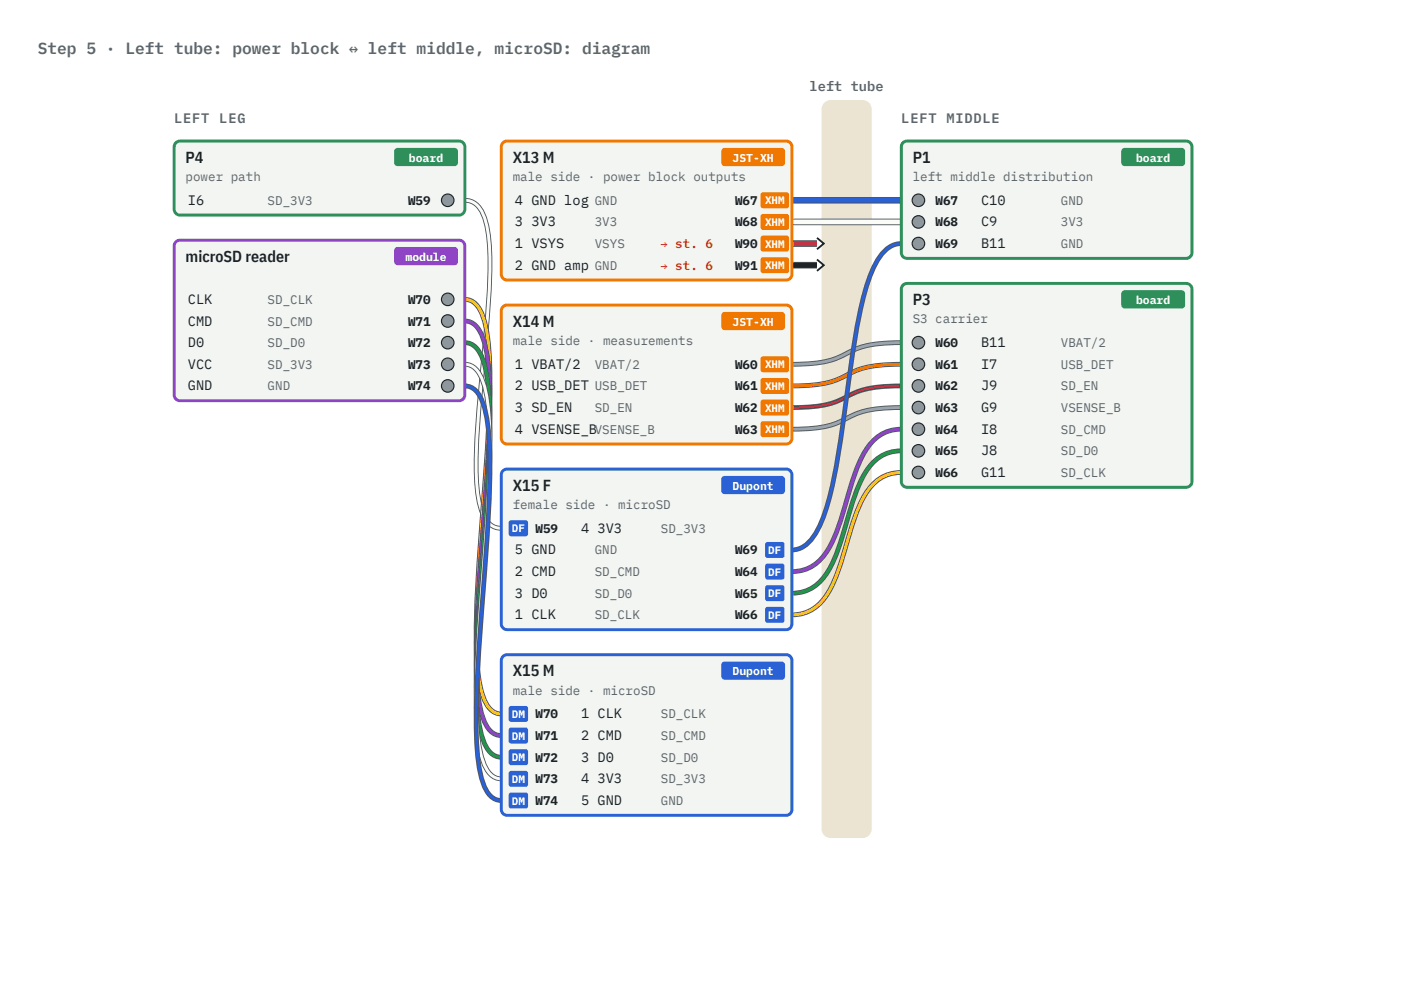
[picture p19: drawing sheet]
<svg xmlns="http://www.w3.org/2000/svg" width="297mm" height="210mm" viewBox="0 0 297 210" stroke-linecap="round" stroke-linejoin="round" font-family="sans-serif">
<defs><g id="words">
<text font-size="3.4" fill="#5e676d" x="8" y="11.5">Step 5 · Left tube: power block ↔ left middle, microSD: diagram</text>
<g font-size="3.4" fill="#1d2226">
<text x="39.4" y="34.5">P4</text>
<text x="108.7" y="34.5">X13 M</text>
<text x="193.5" y="34.5">P1</text>
<text x="39.4" y="55.5">microSD reader</text>
<text x="193.5" y="64.7">P3</text>
<text x="108.7" y="69.3">X14 M</text>
<text x="108.7" y="104.1">X15 F</text>
<text x="108.7" y="143.5">X15 M</text>
</g>
<g font-size="2.9" fill="#5e676d">
<text x="171.7" y="19.3">left tube</text>
<text x="36.9" y="26.1">l e f t</text>
<text x="46.5" y="26.1">l e g</text>
<text x="191.1" y="26.1">l e f t</text>
<text x="200.7" y="26.1">mi d d l e</text>
</g>
<g font-size="2.9" fill="#1d2226">
<text x="39.8" y="43.5">I6</text>
<text x="109.2" y="43.5">4 GND log GND</text>
<text x="208" y="43.5">C10</text>
<text x="109.2" y="48.1">3 3V3</text>
<text x="109.2" y="52.6">1 VSYS</text>
<text x="208" y="48.1">C9</text>
<text x="208" y="52.6">B11</text>
<text x="109.2" y="57.2">2 GND amp GND</text>
<text x="39.8" y="64.5">CLK</text>
<text x="39.8" y="69.1">CMD</text>
<text x="39.8" y="73.7">D0</text>
<text x="208" y="73.7">B11</text>
<text x="39.8" y="78.3">VCC</text>
<text x="39.8" y="82.8">GND</text>
<text x="109.2" y="78.3">1 VBAT/2</text>
<text x="109.2" y="82.8">2 USB_DET USB_DET</text>
<text x="208" y="78.3">I7</text>
<text x="208" y="82.8">J9</text>
<text x="109.2" y="87.4">3 SD_EN</text>
<text x="208" y="87.4">G9</text>
<text x="109.2" y="92">4 VSENSE_BVSENSE_B</text>
<text x="208" y="92">I8</text>
<text x="208" y="96.6">J8</text>
<text x="208" y="101.2">G11</text>
<text x="123.2" y="113.1">4 3V3</text>
<text x="109.2" y="117.6">5 GND</text>
<text x="109.2" y="122.2">2 CMD</text>
<text x="109.2" y="126.8">3 D0</text>
<text x="109.2" y="131.4">1 CLK</text>
<text x="123.2" y="152.4">1 CLK</text>
<text x="123.2" y="157">2 CMD</text>
<text x="123.2" y="161.6">3 D0</text>
<text x="123.2" y="166.2">4 3V3</text>
<text x="123.2" y="170.8">5 GND</text>
</g>
<g font-size="2.7" fill="#5e676d">
<text x="39.4" y="38.4">power path</text>
<text x="108.7" y="38.4">male side · power block outputs</text>
<text x="193.5" y="38.4">left middle distribution</text>
<text x="56.7" y="43.5">SD_3V3</text>
<text x="224.9" y="43.5">GND</text>
<text x="126.1" y="48.1">3V3</text>
<text x="126.1" y="52.6">VSYS</text>
<text x="224.9" y="48.1">3V3</text>
<text x="224.9" y="52.6">GND</text>
<text x="56.7" y="64.5">SD_CLK</text>
<text x="56.7" y="69.1">SD_CMD</text>
<text x="193.5" y="68.6">S3 carrier</text>
<text x="56.7" y="73.7">SD_D0</text>
<text x="108.7" y="73.2">male side · measurements</text>
<text x="224.9" y="73.7">VBAT/2</text>
<text x="56.7" y="78.3">SD_3V3</text>
<text x="56.7" y="82.8">GND</text>
<text x="126.1" y="78.3">VBAT/2</text>
<text x="224.9" y="78.3">USB_DET</text>
<text x="224.9" y="82.8">SD_EN</text>
<text x="126.1" y="87.4">SD_EN</text>
<text x="224.9" y="87.4">VSENSE_B</text>
<text x="224.9" y="92">SD_CMD</text>
<text x="224.9" y="96.6">SD_D0</text>
<text x="224.9" y="101.2">SD_CLK</text>
<text x="108.7" y="108">female side · microSD</text>
<text x="140.1" y="113.1">SD_3V3</text>
<text x="126.1" y="117.6">GND</text>
<text x="126.1" y="122.2">SD_CMD</text>
<text x="126.1" y="126.8">SD_D0</text>
<text x="126.1" y="131.4">SD_CLK</text>
<text x="108.7" y="147.4">male side · microSD</text>
<text x="140.1" y="152.4">SD_CLK</text>
<text x="140.1" y="157">SD_CMD</text>
<text x="140.1" y="161.6">SD_D0</text>
<text x="140.1" y="166.2">SD_3V3</text>
<text x="140.1" y="170.8">GND</text>
</g>
<g font-size="2.7" fill="#1d2226">
<text x="86.5" y="43.5">W59</text>
<text x="155.9" y="43.5">W67</text>
<text x="198.3" y="43.5">W67</text>
<text x="155.9" y="48.1">W68</text>
<text x="155.9" y="52.6">W90</text>
<text x="198.3" y="48.1">W68</text>
<text x="198.3" y="52.6">W69</text>
<text x="155.9" y="57.2">W91</text>
<text x="86.5" y="64.5">W70</text>
<text x="86.5" y="69.1">W71</text>
<text x="86.5" y="73.7">W72</text>
<text x="198.3" y="73.7">W60</text>
<text x="86.5" y="78.3">W73</text>
<text x="86.5" y="82.8">W74</text>
<text x="155.9" y="78.3">W60</text>
<text x="155.9" y="82.8">W61</text>
<text x="198.3" y="78.3">W61</text>
<text x="198.3" y="82.8">W62</text>
<text x="155.9" y="87.4">W62</text>
<text x="198.3" y="87.4">W63</text>
<text x="155.9" y="92">W63</text>
<text x="198.3" y="92">W64</text>
<text x="198.3" y="96.6">W65</text>
<text x="198.3" y="101.2">W66</text>
<text x="113.5" y="113.1">W59</text>
<text x="155.9" y="117.6">W69</text>
<text x="155.9" y="122.2">W64</text>
<text x="155.9" y="126.8">W65</text>
<text x="155.9" y="131.4">W66</text>
<text x="113.5" y="152.4">W70</text>
<text x="113.5" y="157">W71</text>
<text x="113.5" y="161.6">W72</text>
<text x="113.5" y="166.2">W73</text>
<text x="113.5" y="170.8">W74</text>
</g>
<g font-size="2.7" fill="#c0392b">
<text x="140.1" y="52.6">→ st. 6</text>
<text x="140.1" y="57.2">→ st. 6</text>
</g>
<g font-size="2.4" fill="#fff">
<text x="86.7" y="34.3">board</text>
<text x="155.3" y="34.3">JST-XH</text>
<text x="240.9" y="34.3">board</text>
<text x="86" y="55.3">module</text>
<text x="240.9" y="64.5">board</text>
<text x="155.3" y="69.1">JST-XH</text>
<text x="155.3" y="103.9">Dupont</text>
<text x="155.3" y="143.3">Dupont</text>
</g>
<g font-size="2.3" fill="#fff">
<text x="162.2" y="43.4">XHM</text>
<text x="162.2" y="48">XHM</text>
<text x="162.2" y="52.5">XHM</text>
<text x="162.2" y="57.1">XHM</text>
<text x="162.2" y="78.2">XHM</text>
<text x="162.2" y="82.8">XHM</text>
<text x="162.2" y="87.3">XHM</text>
<text x="162.2" y="91.9">XHM</text>
<text x="108.5" y="113">DF</text>
<text x="162.9" y="117.5">DF</text>
<text x="162.9" y="122.1">DF</text>
<text x="162.9" y="126.7">DF</text>
<text x="162.9" y="131.3">DF</text>
<text x="108.5" y="152.3">DM</text>
<text x="108.5" y="156.9">DM</text>
<text x="108.5" y="161.5">DM</text>
<text x="108.5" y="166.1">DM</text>
<text x="108.5" y="170.7">DM</text>
</g>
</g></defs>
<path d="M174.7 21.8l.9-.5 .5-.1h6.8a1.93 1.93 0 0 1 1.9 2v152.7a1.93 1.93 0 0 1-1.9 1.9h-6.8a1.93 1.93 0 0 1-1.9-1.9v-152.7l.1-.6z" fill="#ece4d2"/>
<g fill="none" stroke="#4c555b" stroke-width="1" stroke-linecap="butt">
<path d="M98.6 42.5l1.6 .3 1.3 1.1 1 1.6a30 30 0 0 1 1.4 11.3 392.1 392.1 0 0 1-2.3 29.1 107.8 107.8 0 0 0-.4 18.4l.5 2.6 .7 2.2 1 1.6 1.3 1 1.6 .4M191.1 51.7l-1.7 .3-1.5 1a18.8 18.8 0 0 0-4.5 8.8 175.6 175.6 0 0 0-3.9 22.4l-.5 4a113.2 113.2 0 0 1-4.3 21.2l-1.1 2.5-1.1 2-1.4 1.5-1.5 .9-1.7 .4M98.6 63.5l1.6 .5 1.3 1.2 1 2.1a47.2 47.2 0 0 1 1.4 14.3 624.2 624.2 0 0 1-2.3 36.8 172.1 172.1 0 0 0-.4 23.2l.5 3.4 .7 2.7 1 2 1.3 1.3 1.6 .5M98.6 68.1l1.6 .5 1.3 1.2 1 2.1a47.2 47.2 0 0 1 1.4 14.3 624.2 624.2 0 0 1-2.3 36.8 172.1 172.1 0 0 0-.4 23.2l.5 3.3 .7 2.8 1 2 1.3 1.3 1.6 .5M98.6 72.7l1.6 .4 1.3 1.3 1 2.1a47.2 47.2 0 0 1 1.4 14.3 624.2 624.2 0 0 1-2.3 36.8 172.1 172.1 0 0 0-.4 23.2l.5 3.3 .7 2.8 1 2 1.3 1.3 1.6 .5M98.6 77.3l1.6 .4 1.3 1.3 1 2.1a47.2 47.2 0 0 1 1.4 14.3 624.2 624.2 0 0 1-2.3 36.8 172.1 172.1 0 0 0-.4 23.2l.5 3.3 .7 2.8 1 2 1.3 1.3 1.6 .4M191.1 72.7a22.2 22.2 0 0 0-10.6 1.8 19.1 19.1 0 0 1-10.5 2.8h-2.1M191.1 77.3a22.2 22.2 0 0 0-10.6 1.7 19.1 19.1 0 0 1-10.5 2.8l-2.1 .1M98.6 81.9l1.6 .4 1.3 1.3 1 2.1a47.2 47.2 0 0 1 1.4 14.3 624.2 624.2 0 0 1-2.3 36.8 172.1 172.1 0 0 0-.4 23.2l.5 3.3 .7 2.8 1 2 1.3 1.3 1.6 .4M191.1 81.9a22.2 22.2 0 0 0-10.6 1.7 19.1 19.1 0 0 1-10.5 2.8l-2.1 .1M191.1 86.5a22.2 22.2 0 0 0-10.6 1.7 19.1 19.1 0 0 1-10.5 2.8l-2.1 .1M191.1 91.1a8.6 8.6 0 0 0-7.7 4.7 50.5 50.5 0 0 0-4.4 12.2l-.6 1.9a21.4 21.4 0 0 1-4.8 9.1 8 8 0 0 1-5.7 2.3"/>
<path d="M191.1 95.7a8.6 8.6 0 0 0-7.7 4.7 50.5 50.5 0 0 0-4.4 12.2l-.6 1.9a21.4 21.4 0 0 1-4.8 9.1 8 8 0 0 1-5.7 2.3M191.1 100.2a8.6 8.6 0 0 0-7.7 4.8 50.5 50.5 0 0 0-4.4 12.2l-.6 1.9a21.4 21.4 0 0 1-4.8 9.1 8 8 0 0 1-5.7 2.2"/>
</g>
<path d="M98.6 42.5l1.6 .3 1.3 1.1 1 1.6a30 30 0 0 1 1.4 11.3 392.1 392.1 0 0 1-2.3 29.1 107.8 107.8 0 0 0-.4 18.4l.5 2.6 .7 2.2 1 1.6 1.3 1 1.6 .4M98.6 77.3l1.6 .4 1.3 1.3 1 2.1a47.2 47.2 0 0 1 1.4 14.3 624.2 624.2 0 0 1-2.3 36.8 172.1 172.1 0 0 0-.4 23.2l.5 3.3 .7 2.8 1 2 1.3 1.3 1.6 .4" fill="none" stroke="#fbfbf7" stroke-width=".63" stroke-linecap="butt"/>
<path d="M191.1 72.7a22.2 22.2 0 0 0-10.6 1.8 19.1 19.1 0 0 1-10.5 2.8h-2.1M191.1 86.5a22.2 22.2 0 0 0-10.6 1.7 19.1 19.1 0 0 1-10.5 2.8l-2.1 .1" fill="none" stroke="#9aa3a8" stroke-width=".63" stroke-linecap="butt"/>
<path d="M191.1 77.3a22.2 22.2 0 0 0-10.6 1.7 19.1 19.1 0 0 1-10.5 2.8l-2.1 .1" fill="none" stroke="#f07800" stroke-width=".63" stroke-linecap="butt"/>
<path d="M191.1 81.9a22.2 22.2 0 0 0-10.6 1.7 19.1 19.1 0 0 1-10.5 2.8l-2.1 .1" fill="none" stroke="#8a5326" stroke-width=".63" stroke-linecap="butt"/>
<path d="M98.6 68.1l1.6 .5 1.3 1.2 1 2.1a47.2 47.2 0 0 1 1.4 14.3 624.2 624.2 0 0 1-2.3 36.8 172.1 172.1 0 0 0-.4 23.2l.5 3.3 .7 2.8 1 2 1.3 1.3 1.6 .5M191.1 91.1a8.6 8.6 0 0 0-7.7 4.7 50.5 50.5 0 0 0-4.4 12.2l-.6 1.9a21.4 21.4 0 0 1-4.8 9.1 8 8 0 0 1-5.7 2.3" fill="none" stroke="#8e44c4" stroke-width=".63" stroke-linecap="butt"/>
<path d="M98.6 72.7l1.6 .4 1.3 1.3 1 2.1a47.2 47.2 0 0 1 1.4 14.3 624.2 624.2 0 0 1-2.3 36.8 172.1 172.1 0 0 0-.4 23.2l.5 3.3 .7 2.8 1 2 1.3 1.3 1.6 .5M191.1 95.7a8.6 8.6 0 0 0-7.7 4.7 50.5 50.5 0 0 0-4.4 12.2l-.6 1.9a21.4 21.4 0 0 1-4.8 9.1 8 8 0 0 1-5.7 2.3" fill="none" stroke="#23964a" stroke-width=".63" stroke-linecap="butt"/>
<path d="M98.6 63.5l1.6 .5 1.3 1.2 1 2.1a47.2 47.2 0 0 1 1.4 14.3 624.2 624.2 0 0 1-2.3 36.8 172.1 172.1 0 0 0-.4 23.2l.5 3.4 .7 2.7 1 2 1.3 1.3 1.6 .5M191.1 100.2a8.6 8.6 0 0 0-7.7 4.8 50.5 50.5 0 0 0-4.4 12.2l-.6 1.9a21.4 21.4 0 0 1-4.8 9.1 8 8 0 0 1-5.7 2.2" fill="none" stroke="#f5c400" stroke-width=".63" stroke-linecap="butt"/>
<path d="M167.9 42.5h23.2M167.9 47.1h23.2M167.9 51.7h5.3M167.9 56.3h5.3" fill="none" stroke="#4c555b" stroke-width="1.4" stroke-linecap="butt"/>
<path d="M167.9 42.5h23.2" fill="none" stroke="#2a62d6" stroke-width="1" stroke-linecap="butt"/>
<path d="M167.9 47.1h23.2" fill="none" stroke="#fbfbf7" stroke-width="1" stroke-linecap="butt"/>
<path d="M191.1 51.7l-1.7 .3-1.5 1a18.8 18.8 0 0 0-4.5 8.8 175.6 175.6 0 0 0-3.9 22.4l-.5 4a113.2 113.2 0 0 1-4.3 21.2l-1.1 2.5-1.1 2-1.4 1.5-1.5 .9-1.7 .4M98.6 81.9l1.6 .4 1.3 1.3 1 2.1a47.2 47.2 0 0 1 1.4 14.3 624.2 624.2 0 0 1-2.3 36.8 172.1 172.1 0 0 0-.4 23.2l.5 3.3 .7 2.8 1 2 1.3 1.3 1.6 .4" fill="none" stroke="#2a62d6" stroke-width=".63" stroke-linecap="butt"/>
<path d="M167.9 51.7h5.3" fill="none" stroke="#d7262b" stroke-width="1" stroke-linecap="butt"/>
<path d="M173.2 50.5l1.5 1.2-1.5 1.2M173.2 55.1l1.5 1.2-1.5 1.2" fill="none" stroke="#1d2226" stroke-width=".39"/>
<path d="M167.9 56.3h5.3" fill="none" stroke="#1b1b1d" stroke-width="1" stroke-linecap="butt"/>
<path d="M37.4 30.2l.7-.3h59.2a1.21 1.21 0 0 1 1.3 1.2v13.3a1.21 1.21 0 0 1-1.3 1.2h-59.2a1.21 1.21 0 0 1-1.2-1.2v-13.3l.1-.3z" fill="#f3f5f2"/>
<path d="M37.4 30.2l.7-.3h59.2a1.21 1.21 0 0 1 1.3 1.2v13.3a1.21 1.21 0 0 1-1.3 1.2h-59.2a1.21 1.21 0 0 1-1.2-1.2v-13.3l.1-.3z" fill="none" stroke="#2f8f5b" stroke-width=".63" stroke-linecap="butt"/>
<path d="M83.8 31.6l.5-.2h12.1a.73 .73 0 0 1 .7 .7v2.4a.73 .73 0 0 1-.7 .7h-12.1a.73 .73 0 0 1-.7-.7v-2.4z" fill="#2f8f5b"/>
<path d="M37.4 51.2l.7-.2h59.2a1.21 1.21 0 0 1 1.3 1.2v31.6a1.21 1.21 0 0 1-1.3 1.2h-59.2a1.21 1.21 0 0 1-1.2-1.2v-31.6l.1-.4z" fill="#f3f5f2"/>
<path d="M37.4 51.2l.7-.2h59.2a1.21 1.21 0 0 1 1.3 1.2v31.6a1.21 1.21 0 0 1-1.3 1.2h-59.2a1.21 1.21 0 0 1-1.2-1.2v-31.6l.1-.4z" fill="none" stroke="#8e44c4" stroke-width=".63" stroke-linecap="butt"/>
<path d="M83.8 52.6l.5-.2h12.1a.73 .73 0 0 1 .7 .7v2.4a.73 .73 0 0 1-.7 .8h-12.1a.73 .73 0 0 1-.7-.8v-2.4z" fill="#8e44c4"/>
<path d="M106.8 30.2l.7-.3h59.2a1.21 1.21 0 0 1 1.2 1.2v27.1a1.21 1.21 0 0 1-1.2 1.2h-59.2a1.21 1.21 0 0 1-1.2-1.2v-27.1v-.3z" fill="#f3f5f2"/>
<path d="M106.8 30.2l.7-.3h59.2a1.21 1.21 0 0 1 1.2 1.2v27.1a1.21 1.21 0 0 1-1.2 1.2h-59.2a1.21 1.21 0 0 1-1.2-1.2v-27.1v-.3z" fill="none" stroke="#f07800" stroke-width=".63" stroke-linecap="butt"/>
<path d="M153.1 31.6l.5-.2h12.1a.73 .73 0 0 1 .8 .7v2.4a.73 .73 0 0 1-.8 .7h-12.1a.73 .73 0 0 1-.7-.7v-2.4z" fill="#f07800"/>
<path d="M106.8 65l.7-.3h59.2a1.21 1.21 0 0 1 1.2 1.2v27.1a1.21 1.21 0 0 1-1.2 1.2h-59.2a1.21 1.21 0 0 1-1.2-1.2v-27.1v-.3z" fill="#f3f5f2"/>
<path d="M106.8 65l.7-.3h59.2a1.21 1.21 0 0 1 1.2 1.2v27.1a1.21 1.21 0 0 1-1.2 1.2h-59.2a1.21 1.21 0 0 1-1.2-1.2v-27.1v-.3z" fill="none" stroke="#f07800" stroke-width=".63" stroke-linecap="butt"/>
<path d="M153.1 66.4l.5-.2h12.1a.73 .73 0 0 1 .8 .7v2.4a.73 .73 0 0 1-.8 .7h-12.1a.73 .73 0 0 1-.7-.7v-2.4z" fill="#f07800"/>
<path d="M106.5 100l.6-.4 .4-.1h59.2a1.21 1.21 0 0 1 1.2 1.2v31.7a1.21 1.21 0 0 1-1.2 1.2h-59.2a1.21 1.21 0 0 1-1.2-1.2v-31.7z" fill="#f3f5f2"/>
<path d="M106.5 100l.6-.4 .4-.1h59.2a1.21 1.21 0 0 1 1.2 1.2v31.7a1.21 1.21 0 0 1-1.2 1.2h-59.2a1.21 1.21 0 0 1-1.2-1.2v-31.7z" fill="none" stroke="#2a62d6" stroke-width=".63" stroke-linecap="butt"/>
<path d="M153.1 101.2l.5-.2h12.1a.73 .73 0 0 1 .8 .7v2.4a.73 .73 0 0 1-.8 .7h-12.1a.73 .73 0 0 1-.7-.7v-2.4z" fill="#2a62d6"/>
<path d="M106.8 139.1l.7-.2h59.2a1.21 1.21 0 0 1 1.2 1.2v31.7a1.21 1.21 0 0 1-1.2 1.2h-59.2a1.21 1.21 0 0 1-1.2-1.2v-31.7v-.4z" fill="#f3f5f2"/>
<path d="M106.8 139.1l.7-.2h59.2a1.21 1.21 0 0 1 1.2 1.2v31.7a1.21 1.21 0 0 1-1.2 1.2h-59.2a1.21 1.21 0 0 1-1.2-1.2v-31.7v-.4z" fill="none" stroke="#2a62d6" stroke-width=".63" stroke-linecap="butt"/>
<path d="M153.1 140.6l.5-.2h12.1a.73 .73 0 0 1 .8 .7v2.4a.73 .73 0 0 1-.8 .7h-12.1a.73 .73 0 0 1-.7-.7v-2.4z" fill="#2a62d6"/>
<path d="M191.3 30.4l.6-.4 .4-.1h59.2a1.21 1.21 0 0 1 1.2 1.2v22.5a1.21 1.21 0 0 1-1.2 1.2h-59.2a1.21 1.21 0 0 1-1.2-1.2v-22.5z" fill="#f3f5f2"/>
<path d="M191.3 30.4l.6-.4 .4-.1h59.2a1.21 1.21 0 0 1 1.2 1.2v22.5a1.21 1.21 0 0 1-1.2 1.2h-59.2a1.21 1.21 0 0 1-1.2-1.2v-22.5z" fill="none" stroke="#2f8f5b" stroke-width=".63" stroke-linecap="butt"/>
<path d="M237.9 31.6l.6-.2h12a.73 .73 0 0 1 .8 .7v2.4a.73 .73 0 0 1-.8 .7h-12a.73 .73 0 0 1-.8-.7v-2.4z" fill="#2f8f5b"/>
<path d="M191.3 60.6l.6-.4 .4-.1h59.2a1.21 1.21 0 0 1 1.2 1.2v40.9a1.21 1.21 0 0 1-1.2 1.2h-59.2a1.21 1.21 0 0 1-1.2-1.2v-40.9z" fill="#f3f5f2"/>
<path d="M191.3 60.6l.6-.4 .4-.1h59.2a1.21 1.21 0 0 1 1.2 1.2v40.9a1.21 1.21 0 0 1-1.2 1.2h-59.2a1.21 1.21 0 0 1-1.2-1.2v-40.9z" fill="none" stroke="#2f8f5b" stroke-width=".63" stroke-linecap="butt"/>
<path d="M237.9 61.8l.6-.2h12a.73 .73 0 0 1 .8 .7v2.4a.73 .73 0 0 1-.8 .7h-12a.73 .73 0 0 1-.8-.7v-2.4z" fill="#2f8f5b"/>
<circle cx="94.9" cy="42.5" r="1.33" fill="#8e979c"/>
<circle cx="94.9" cy="42.5" r="1.33" fill="none" stroke="#1d2226" stroke-width=".24"/>
<path d="M108.1 110.5h3.6l.3 .4-.1 2.6-.4 .3-3.4-.1-.2-.4v-2.4z" fill="#2a62d6"/>
<circle cx="194.7" cy="72.7" r="1.33" fill="#8e979c"/>
<circle cx="194.7" cy="72.7" r="1.33" fill="none" stroke="#1d2226" stroke-width=".24"/>
<path d="M161.3 75.8l.4-.2 5.4 .1 .2 .4-.1 2.6-.4 .3-5.3-.1-.2-.4z" fill="#f07800"/>
<circle cx="194.7" cy="77.3" r="1.33" fill="#8e979c"/>
<circle cx="194.7" cy="77.3" r="1.33" fill="none" stroke="#1d2226" stroke-width=".24"/>
<path d="M161.3 80.4l.4-.2 5.4 .1 .2 .4-.1 2.6-.4 .3-5.3-.1-.2-.4z" fill="#f07800"/>
<circle cx="194.7" cy="81.9" r="1.33" fill="#8e979c"/>
<circle cx="194.7" cy="81.9" r="1.33" fill="none" stroke="#1d2226" stroke-width=".24"/>
<path d="M161.3 85l.4-.2h5.4l.2 .5-.1 2.6-.4 .3-5.3-.1-.2-.4z" fill="#f07800"/>
<circle cx="194.7" cy="86.5" r="1.33" fill="#8e979c"/>
<circle cx="194.7" cy="86.5" r="1.33" fill="none" stroke="#1d2226" stroke-width=".24"/>
<path d="M161.3 89.6l.4-.2h5.4l.2 .5-.1 2.6-.4 .3-5.3-.1-.2-.4z" fill="#f07800"/>
<circle cx="194.7" cy="91.1" r="1.33" fill="#8e979c"/>
<circle cx="194.7" cy="91.1" r="1.33" fill="none" stroke="#1d2226" stroke-width=".24"/>
<path d="M162.3 119.8l.4-.2h3.4l.2 .5v2.6l-.5 .3-3.3-.1-.3-.4z" fill="#2a62d6"/>
<circle cx="194.7" cy="95.7" r="1.33" fill="#8e979c"/>
<circle cx="194.7" cy="95.7" r="1.33" fill="none" stroke="#1d2226" stroke-width=".24"/>
<path d="M162.3 124.4l.4-.2h3.4l.2 .5v2.6l-.5 .2h-3.3l-.3-.4z" fill="#2a62d6"/>
<circle cx="194.7" cy="100.2" r="1.33" fill="#8e979c"/>
<circle cx="194.7" cy="100.2" r="1.33" fill="none" stroke="#1d2226" stroke-width=".24"/>
<path d="M162.3 129l.4-.2h3.4l.2 .4v2.7l-.5 .2h-3.3l-.3-.4z" fill="#2a62d6"/>
<circle cx="194.7" cy="42.5" r="1.33" fill="#8e979c"/>
<circle cx="194.7" cy="42.5" r="1.33" fill="none" stroke="#1d2226" stroke-width=".24"/>
<path d="M161.5 40.9h5.6l.2 .4-.1 2.6-.4 .3-5.3-.1-.2-.4v-2.4z" fill="#f07800"/>
<circle cx="194.7" cy="47.1" r="1.33" fill="#8e979c"/>
<circle cx="194.7" cy="47.1" r="1.33" fill="none" stroke="#1d2226" stroke-width=".24"/>
<path d="M161.5 45.5h5.6l.2 .4-.1 2.6-.4 .3-5.3-.1-.2-.4v-2.4z" fill="#f07800"/>
<circle cx="194.7" cy="51.7" r="1.33" fill="#8e979c"/>
<circle cx="194.7" cy="51.7" r="1.33" fill="none" stroke="#1d2226" stroke-width=".24"/>
<path d="M162.3 115.2l.4-.2 3.4 .1 .2 .4v2.6l-.5 .3-3.3-.1-.3-.4z" fill="#2a62d6"/>
<circle cx="94.9" cy="63.5" r="1.33" fill="#8e979c"/>
<circle cx="94.9" cy="63.5" r="1.33" fill="none" stroke="#1d2226" stroke-width=".24"/>
<path d="M108.1 149.8h3.6l.3 .5-.1 2.6-.4 .3-3.4-.1-.2-.4v-2.4z" fill="#2a62d6"/>
<circle cx="94.9" cy="68.1" r="1.33" fill="#8e979c"/>
<circle cx="94.9" cy="68.1" r="1.33" fill="none" stroke="#1d2226" stroke-width=".24"/>
<path d="M108.1 154.4h3.6l.3 .5-.1 2.6-.4 .3-3.4-.1-.2-.4v-2.4z" fill="#2a62d6"/>
<circle cx="94.9" cy="72.7" r="1.33" fill="#8e979c"/>
<circle cx="94.9" cy="72.7" r="1.33" fill="none" stroke="#1d2226" stroke-width=".24"/>
<path d="M108.1 159h3.6l.3 .4-.1 2.7-.4 .2h-3.4l-.2-.4v-2.5z" fill="#2a62d6"/>
<circle cx="94.9" cy="77.3" r="1.33" fill="#8e979c"/>
<circle cx="94.9" cy="77.3" r="1.33" fill="none" stroke="#1d2226" stroke-width=".24"/>
<path d="M108.1 163.6h3.6l.3 .4-.1 2.7-.4 .2h-3.4l-.2-.4v-2.5z" fill="#2a62d6"/>
<circle cx="94.9" cy="81.9" r="1.33" fill="#8e979c"/>
<circle cx="94.9" cy="81.9" r="1.33" fill="none" stroke="#1d2226" stroke-width=".24"/>
<path d="M108.1 168.2h3.6l.3 .4-.1 2.7-.4 .2h-3.4l-.2-.5v-2.4z" fill="#2a62d6"/>
<g fill="#f07800">
<path d="M161.3 50.2l.4-.2 5.4 .1 .2 .4-.1 2.6-.4 .3-5.3-.1-.2-.4z"/>
<path d="M161.3 54.8l.4-.2h5.4l.2 .5-.1 2.6-.4 .3-5.3-.1-.2-.4z"/>
</g>
<use href="#words"/>
</svg>
